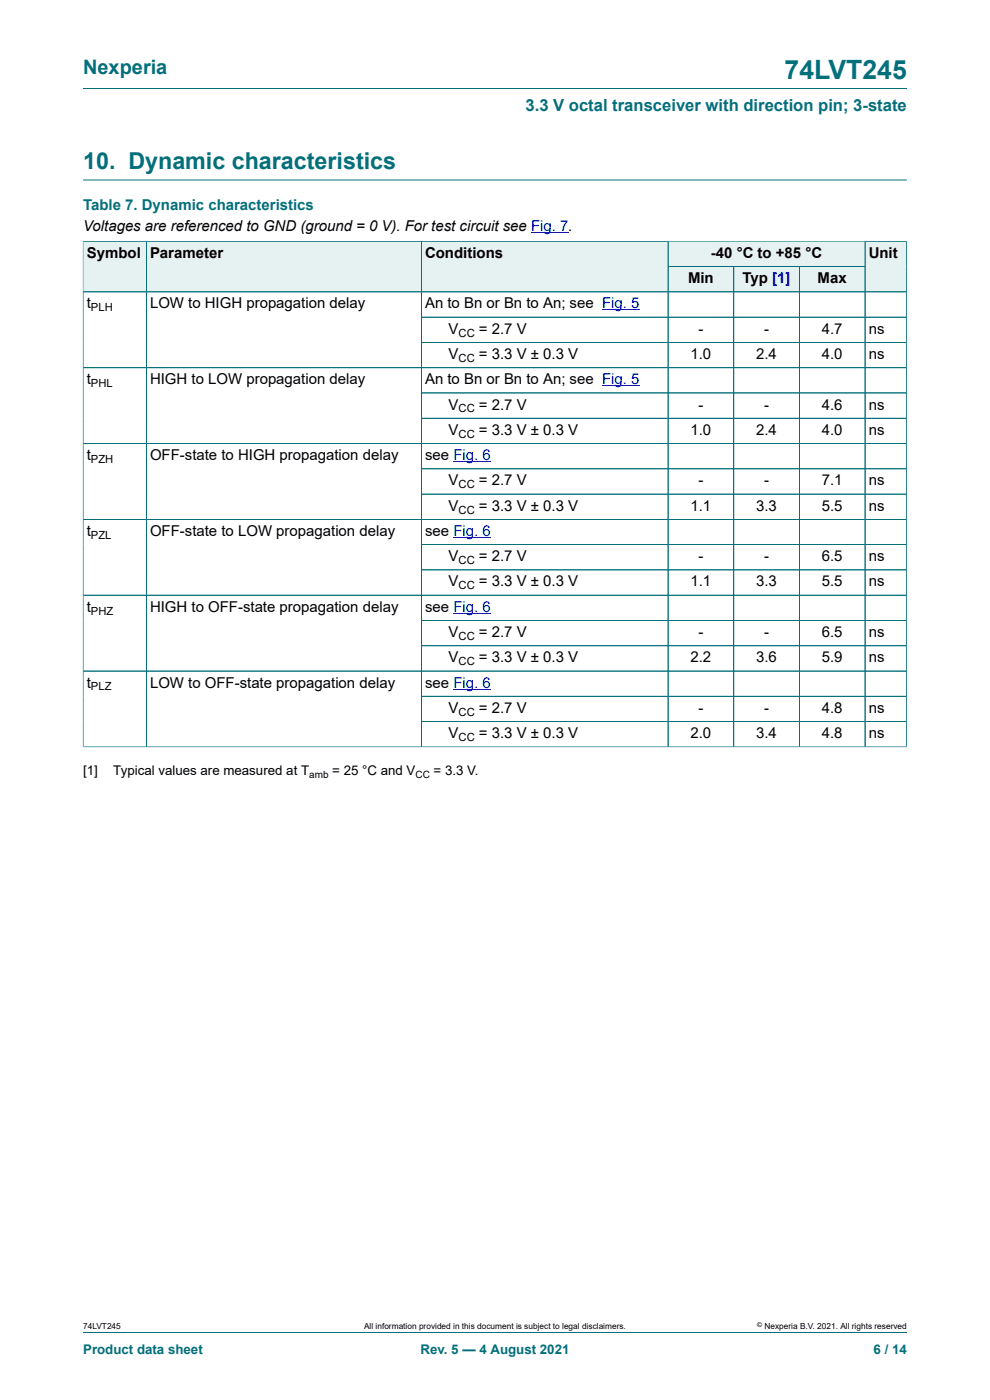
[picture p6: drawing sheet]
<svg xmlns="http://www.w3.org/2000/svg" width="210mm" height="297mm" viewBox="0 0 210 297" stroke-linecap="round" stroke-linejoin="round" font-family="sans-serif">
<defs><g id="words">
<text font-size="5.6" fill="#036f7b" x="166.4" y="16.8">74LVT245</text>
<text font-size="4.9" fill="#036f7b" x="17.6" y="35.9">10. Dynamic characteristics</text>
<text font-size="4.2" fill="#036f7b" x="17.6" y="15.6">Nexperia</text>
<text font-size="3.5" fill="#036f7b" x="111.5" y="23.7">3.3 V octal transceiver with direction pin; 3-state</text>
<text font-size="3.2" fill="#036f7b" x="17.6" y="44.5">Table 7. Dynamic characteristics</text>
<g font-size="3.2">
<text x="17.6" y="49.1">Voltages are referenced to GND (ground = 0 V). For test circuit see Fig. 7.</text>
<text x="18.4" y="54.7">Symbol</text>
<text x="31.8" y="54.7">Parameter</text>
<text x="90.2" y="54.7">Conditions</text>
<text x="150.8" y="54.7">-40 °C to +85 °C</text>
<text x="184.3" y="54.7">Unit</text>
<text x="18.4" y="65.4">t</text>
<text x="31.8" y="65.4">LOW to HIGH propagation delay</text>
<text x="90.2" y="65.4">An to Bn or Bn to An; see Fig. 5</text>
<text x="145.9" y="60.1">Min</text>
<text x="157.5" y="60.1">Typ [1]</text>
<text x="173.4" y="60.1">Max</text>
<text x="95.2" y="70.8">V</text>
<text x="101.6" y="70.8">= 2.7 V</text>
<text x="148.1" y="70.8">-</text>
<text x="162.1" y="70.8">-</text>
<text x="174.3" y="70.8">4.7</text>
<text x="184.3" y="70.8">ns</text>
<text x="95.2" y="76.1">V</text>
<text x="101.6" y="76.1">= 3.3 V ± 0.3 V</text>
<text x="146.5" y="76.1">1.0</text>
<text x="160.4" y="76.1">2.4</text>
<text x="174.3" y="76.1">4.0</text>
<text x="184.3" y="76.1">ns</text>
<text x="18.4" y="81.5">t</text>
<text x="31.8" y="81.5">HIGH to LOW propagation delay</text>
<text x="90.2" y="81.5">An to Bn or Bn to An; see Fig. 5</text>
<text x="95.2" y="86.9">V</text>
<text x="101.6" y="86.9">= 2.7 V</text>
<text x="148.1" y="86.9">-</text>
<text x="162.1" y="86.9">-</text>
<text x="174.3" y="86.9">4.6</text>
<text x="184.3" y="86.9">ns</text>
<text x="95.2" y="92.2">V</text>
<text x="101.6" y="92.2">= 3.3 V ± 0.3 V</text>
<text x="146.5" y="92.2">1.0</text>
<text x="160.4" y="92.2">2.4</text>
<text x="174.3" y="92.2">4.0</text>
<text x="184.3" y="92.2">ns</text>
<text x="18.4" y="97.6">t</text>
<text x="31.8" y="97.6">OFF-state to HIGH propagation delay</text>
<text x="90.2" y="97.6">see Fig. 6</text>
<text x="95.2" y="103">V</text>
<text x="101.6" y="103">= 2.7 V</text>
<text x="148.1" y="103">-</text>
<text x="162.1" y="103">-</text>
<text x="174.3" y="103">7.1</text>
<text x="184.3" y="103">ns</text>
<text x="18.4" y="113.7">t</text>
<text x="31.8" y="113.7">OFF-state to LOW propagation delay</text>
<text x="90.2" y="113.7">see Fig. 6</text>
<text x="95.2" y="108.3">V</text>
<text x="101.6" y="108.3">= 3.3 V ± 0.3 V</text>
<text x="146.5" y="108.3">1.1</text>
<text x="160.4" y="108.3">3.3</text>
<text x="174.3" y="108.3">5.5</text>
<text x="184.3" y="108.3">ns</text>
<text x="95.2" y="119">V</text>
<text x="101.6" y="119">= 2.7 V</text>
<text x="148.1" y="119">-</text>
<text x="162.1" y="119">-</text>
<text x="174.3" y="119">6.5</text>
<text x="184.3" y="119">ns</text>
<text x="95.2" y="124.4">V</text>
<text x="101.6" y="124.4">= 3.3 V ± 0.3 V</text>
<text x="146.5" y="124.4">1.1</text>
<text x="160.4" y="124.4">3.3</text>
<text x="174.3" y="124.4">5.5</text>
<text x="184.3" y="124.4">ns</text>
<text x="18.4" y="129.8">t</text>
<text x="31.8" y="129.8">HIGH to OFF-state propagation delay</text>
<text x="90.2" y="129.8">see Fig. 6</text>
<text x="95.2" y="135.1">V</text>
<text x="101.6" y="135.1">= 2.7 V</text>
<text x="148.1" y="135.1">-</text>
<text x="162.1" y="135.1">-</text>
<text x="174.3" y="135.1">6.5</text>
<text x="184.3" y="135.1">ns</text>
<text x="95.2" y="140.5">V</text>
<text x="101.6" y="140.5">= 3.3 V ± 0.3 V</text>
<text x="146.5" y="140.5">2.2</text>
<text x="160.4" y="140.5">3.6</text>
<text x="174.3" y="140.5">5.9</text>
<text x="184.3" y="140.5">ns</text>
<text x="18.4" y="145.9">t</text>
<text x="31.8" y="145.9">LOW to OFF-state propagation delay</text>
<text x="90.2" y="145.9">see Fig. 6</text>
<text x="95.2" y="151.2">V</text>
<text x="101.6" y="151.2">= 2.7 V</text>
<text x="148.1" y="151.2">-</text>
<text x="162.1" y="151.2">-</text>
<text x="174.3" y="151.2">4.8</text>
<text x="184.3" y="151.2">ns</text>
<text x="95.2" y="156.6">V</text>
<text x="101.6" y="156.6">= 3.3 V ± 0.3 V</text>
<text x="146.5" y="156.6">2.0</text>
<text x="160.4" y="156.6">3.4</text>
<text x="174.3" y="156.6">4.8</text>
<text x="184.3" y="156.6">ns</text>
</g>
<g font-size="2.8">
<text x="17.6" y="164.4">[1]</text>
<text x="24" y="164.4">Typical values are measured at T</text>
<text x="70.5" y="164.4">= 25 °C and V</text>
<text x="92" y="164.4">= 3.3 V.</text>
</g>
<g font-size="2.8" fill="#036f7b">
<text x="17.6" y="287.2">Product data sheet</text>
<text x="89.2" y="287.2">Rev. 5 — 4 August 2021</text>
<text x="185.3" y="287.2">6 / 14</text>
</g>
<g font-size="2.4">
<text x="19.3" y="66">PLH</text>
<text x="97.3" y="71.4">CC</text>
<text x="97.3" y="76.8">CC</text>
<text x="19.3" y="82.1">PHL</text>
<text x="97.3" y="87.5">CC</text>
<text x="97.3" y="92.9">CC</text>
<text x="19.3" y="98.2">PZH</text>
<text x="97.3" y="103.6">CC</text>
<text x="97.3" y="108.9">CC</text>
<text x="19.3" y="114.3">PZL</text>
<text x="97.3" y="119.7">CC</text>
<text x="97.3" y="125">CC</text>
<text x="19.3" y="130.4">PHZ</text>
<text x="97.3" y="135.8">CC</text>
<text x="97.3" y="141.1">CC</text>
<text x="19.3" y="146.5">PLZ</text>
<text x="97.3" y="151.8">CC</text>
<text x="97.3" y="157.2">CC</text>
</g>
<g font-size="2.1">
<text x="65.6" y="164.9">amb</text>
<text x="88.1" y="164.9">CC</text>
</g>
<g font-size="1.8">
<text x="17.6" y="282">74LVT245</text>
<text x="77.2" y="282">All information provided in this document is subject to legal disclaimers.</text>
<text x="162.2" y="282">Nexperia B.V. 2021. All rights reserved</text>
</g>
<text font-size="1.4" x="160.6" y="281.6">©</text>
</g></defs>
<path d="M17.6 18.8h174.8M17.6 38.2h174.8M141.7 51.2h41.8v5.4h-41.8z" fill="none" stroke="#036f7b" stroke-width=".21"/>
<path d="M112.6 49.4h8" fill="none" stroke="#00f" stroke-width=".21"/>
<path d="M141.8 51.3h41.6v5.2h-41.6z" fill="#e6f1f2"/>
<path d="M17.6 51.1v10.8h13.4v-10.7h-13.4" fill="none" stroke="#036f7b" stroke-width=".21"/>
<path d="M17.7 51.3h13.3v10.6h-13.3z" fill="#e6f1f2"/>
<path d="M31 51.2h58.4v10.7h-58.4z" fill="none" stroke="#036f7b" stroke-width=".21"/>
<path d="M31.1 51.3h58.2v10.6h-58.2z" fill="#e6f1f2"/>
<path d="M89.4 51.2h52.3v10.7h-52.3z" fill="none" stroke="#036f7b" stroke-width=".21"/>
<g fill="#e6f1f2">
<path d="M89.5 51.3h52.1v10.6h-52.1z"/>
<path d="M141.8 56.6h13.8v5.3h-13.8z"/>
</g>
<path d="M141.7 56.6h13.9v5.3h-13.9z" fill="none" stroke="#036f7b" stroke-width=".21"/>
<path d="M155.7 56.6h13.8v5.3h-13.8z" fill="#e6f1f2"/>
<path d="M155.6 56.6h14v5.3h-14z" fill="none" stroke="#036f7b" stroke-width=".21"/>
<path d="M169.6 56.6h13.8v5.3h-13.8z" fill="#e6f1f2"/>
<path d="M192.3 51.1v10.8h-22.7v-5.3h13.9M192.4 51.2h-8.9v10.7" fill="none" stroke="#036f7b" stroke-width=".21"/>
<path d="M183.6 51.3h8.6v10.6h-8.6z" fill="#e6f1f2"/>
<g fill="none" stroke="#036f7b" stroke-width=".21">
<path d="M17.6 51.3v107.2M17.7 51.2h174.5M31 51.3v107.1M89.4 51.3v107.1M141.7 51.3v107.1M141.8 56.6h41.6M155.6 56.6v101.8M169.6 56.6v101.8M183.5 51.3v107.1M192.3 51.3v107.2M17.6 61.9h174.7M17.6 78h174.7"/>
<path d="M89.4 67.3h102.9M89.4 72.6h102.9M17.6 94.1h174.7M89.4 83.4h102.9M89.4 88.7h102.9M89.4 99.5h102.9M17.6 110.2h174.7M89.4 104.8h102.9M89.4 115.5h102.9M17.6 126.3h174.7M89.4 120.9h102.9M89.4 131.6h102.9"/>
<path d="M89.4 137h102.9M17.6 142.4h174.7M89.4 147.7h102.9M89.4 153.1h102.9M192.4 158.4h-174.8M17.6 282.6h174.8"/>
</g>
<path d="M127.7 65.8h7.9M96.2 97.9h7.9M127.7 81.8h7.9M96.2 114h7.9M96.2 130.1h7.9M96.2 146.2h7.9" fill="none" stroke="#00f" stroke-width=".21"/>
<use href="#words"/>
</svg>
